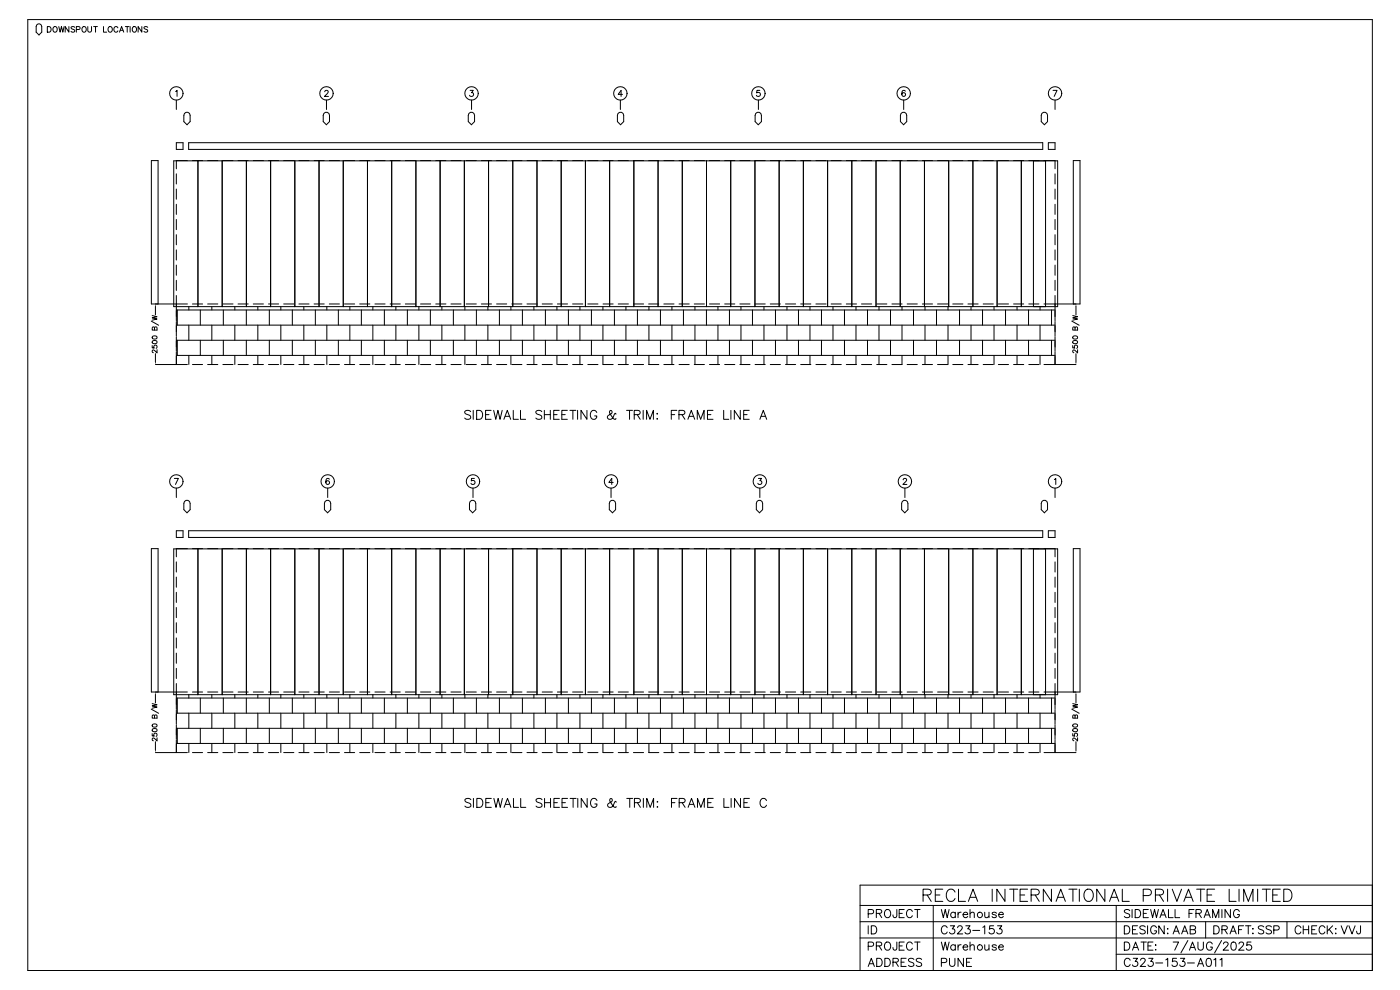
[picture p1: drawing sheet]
<svg xmlns="http://www.w3.org/2000/svg" width="420mm" height="297mm" viewBox="0 0 420 297" stroke-linecap="round" stroke-linejoin="round" font-family="sans-serif">
<g fill="none" stroke="#000" stroke-width=".3">
<path d="M8.3 5.9h403.3v285.1h-403.3zM11 7.5l.4-.3h.5l.5 .3 .1 .5v1.6l-.8 .9-.9-.9zM14.2 8h.6a.9 .9 0 0 1 .5 .8 .9 .9 0 0 1-.5 .8h-.6zM16 8.2l.2-.2a.78 .78 0 0 1 1 .8 .78 .78 0 0 1-1 .8l-.3-.6zM17.6 8l.4 1.6 .4-1.6 .4 1.6 .4-1.6M20.7 8v1.6l-1.2-1.6v1.6M22.4 8.2l-.4-.2-.7 .2 .2 .4 .9 .6v.2l-.4 .2-.7-.2M22.9 8.8h1v-.7l-1-.1v1.6M24.9 8a.78 .78 0 0 1 1 .8 .78 .78 0 0 1-1 .8l-.3-.6zM26.3 8v1.2l.5 .4 .6-.2v-1.4M28.1 8h1.1M28.6 8v1.6"/>
<path d="M31 8v1.6h1M32.7 8a.78 .78 0 0 1 1 .8 .78 .78 0 0 1-1 .8l-.3-.6zM35.4 8.4a.62 .62 0 0 0-.8-.4 .62 .62 0 0 0-.4 .6v.4a.62 .62 0 0 0 .4 .6 .62 .62 0 0 0 .8-.4M35.8 9.6l.7-1.6 .6 1.6M36.1 9.1h.8M37.6 8h1.1M38.1 8v1.6M39 8v1.6M40 8a.78 .78 0 0 1 1 .8 .78 .78 0 0 1-1 .8l-.3-.6zM42.5 8v1.6l-1.1-1.6v1.6M44.3 8.2l-.4-.2-.7 .2 .1 .4 1 .6v.2l-.4 .2-.7-.2M52.7 27.4l.4-.3v1.8"/>
<path d="M52.9 30v2.8M55.3 34l.5-.3h.6l.4 .3 .2 .6v1.9l-.9 .9-1-.9zM97.1 34l.5-.3h.6l.4 .3 .2 .6v1.9l-.9 .9-1-.9zM97.4 27.5l.3-.4 .6 .1 .1 .2-.2 .6-.9 .9h1.2M97.9 30v2.8M140.6 34l.5-.3h.6l.4 .3 .2 .6v1.9l-.9 .9-1-.9zM141 27.1h.9l-.5 .7a.6 .6 0 0 1 .5 1 .6 .6 0 0 1-1.1-.2M141.4 30v2.8M185.3 34l.5-.3h.6l.5 .3 .1 .6v1.9l-.9 .9-.9-.9zM186 30v2.8M186.7 28.3h-1.3l.9-1.2v1.8M226.6 34l.5-.3h.6l.5 .3 .1 .6v1.9l-.9 .9-.9-.9z"/>
<path d="M227.4 30v2.8M227.9 27.1h-.9l-.1 .8a.64 .64 0 0 1 1 0 .64 .64 0 0 1-.1 .9 .64 .64 0 0 1-1-.2M270.2 34l.5-.3h.6l.4 .3 .2 .6v1.9l-.9 .9-1-.9zM271 30v2.8M271.5 27.4l-.1-.2a.89 .89 0 0 0-1.1 .6 .89 .89 0 0 0 .7 1.1 .56 .56 0 0 0 .6-.5 .56 .56 0 0 0-.5-.6 .56 .56 0 0 0-.6 .5M312.4 34l.5-.3h.6l.5 .3 .2 .6v1.9l-1 .9-.9-.9zM315.8 27.1h1.2l-.9 1.8M316.4 30v2.8M52.1 48.2h265.1v43.7h-265.1zM52.9 42.8h2v2h-2zM52.9 52.1v3.1M52.9 56.7v3"/>
<path d="M56.2 48.2h-3.3v2.4M56.6 42.8h256.1v2h-256.1zM57.7 48.2h3.1M59.4 48.2v43.7M62.3 48.2h3M66.6 48.2v43.7M66.8 48.2h3.1M71.4 48.2h3M73.9 48.2v43.7M76 48.2h3M80.5 48.2h3.1M81.2 48.2v43.7"/>
<path d="M85.1 48.2h3M88.4 48.2v43.7M89.6 48.2h3.1M94.2 48.2h3M95.7 48.2v43.7M98.8 48.2h3M102.9 48.2v43.7M103.3 48.2h3.1M107.9 48.2h3M110.2 48.2v43.7M112.4 48.2h3.1M117 48.2h3"/>
<path d="M117.5 48.2v43.7M121.6 48.2h3M124.7 48.2v43.7M126.1 48.2h3.1M130.7 48.2h3M132 48.2v43.7M135.2 48.2h3.1M139.3 48.2v43.7M139.8 48.2h3M144.4 48.2h3M146.5 48.2v43.7M148.9 48.2h3.1"/>
<path d="M153.5 48.2h3M153.8 48.2v43.7M158 48.2h3.1M161 48.2v43.7M162.6 48.2h3M167.2 48.2h3M168.3 48.2v43.7M171.7 48.2h3.1M175.6 48.2v43.7M176.3 48.2h3M180.8 48.2h3.1M182.8 48.2v43.7"/>
<path d="M185.4 48.2h3M190 48.2h3M190.1 48.2v43.7M194.5 48.2h3.1M197.4 48.2v43.7M199.1 48.2h3M203.6 48.2h3.1M204.6 48.2v43.7M208.2 48.2h3M211.9 48.2v43.7M212.8 48.2h3M217.3 48.2h3.1"/>
<path d="M219.1 48.2v43.7M221.9 48.2h3M226.4 48.2v43.7M226.4 48.2h3.1M231 48.2h3M233.7 48.2v43.7M235.6 48.2h3M240.1 48.2h3.1M240.9 48.2v43.7M244.7 48.2h3M248.2 48.2v43.7M249.2 48.2h3.1"/>
<path d="M253.8 48.2h3.1M255.5 48.2v43.7M258.4 48.2h3M262.7 48.2v43.7M262.9 48.2h3.1M267.5 48.2h3M270 48.2v43.7M272 48.2h3.1M276.6 48.2h3.1M277.2 48.2v43.7M281.2 48.2h3M284.5 48.2v43.7"/>
<path d="M285.7 48.2h3.1M290.3 48.2h3M291.8 48.2v43.7M294.8 48.2h3.1M299 48.2v43.7M299.4 48.2h3.1M304 48.2h3M306.3 48.2v43.7M308.5 48.2h3.1M309.9 48.2v43.7M313.1 48.2h3.3v2.4M313.6 48.2v43.7"/>
<path d="M314.4 42.8h2v2h-2zM316.4 52.1v3.1M316.4 56.7v3M52.9 61.2v3.1M52.9 65.8v3.1M52.9 70.4v3M52.9 74.9v3.1M52.9 79.5v3M316.4 61.2v3.1M316.4 65.8v3.1M316.4 70.4v3M316.4 74.9v3.1"/>
<path d="M316.4 79.5v3M45.4 96.3l2.2 1.2M45.6 94.6l1.5 .4-1.5 .3 1.5 .4-1.5 .3M46.3 98.4l-.2-.4-.3 .1-.2 .9h1.5v-.6l-.3-.4-.4 .2-.1 .8M46.6 91.9v2.5M47.4 91.1v-42.9h-2v42.9h10.8M52.9 84v3.1M52.9 88.6v7.6M52.9 96.4v4.4M52.9 93h263.5M52.9 97.5h263.5M53.2 93v4.5"/>
<path d="M56.6 91.9v1.1M56.6 97.5v4.5M57.7 91.1h3.1M60.1 93v4.5M62.3 91.1h3M63.5 91.9v1.1M63.5 97.5v4.5M66.8 91.1h3.1M67 93v4.5M70.4 91.9v1.1M70.4 97.5v4.5M71.4 91.1h3"/>
<path d="M73.9 93v4.5M76 91.1h3M77.3 91.9v1.1M77.3 97.5v4.5M80.5 91.1h3.1M80.8 93v4.5M84.2 91.9v1.1M84.2 97.5v4.5M85.1 91.1h3M87.7 93v4.5M89.6 91.1h3.1M91.1 91.9v1.1"/>
<path d="M91.1 97.5v4.5M94.2 91.1h3M94.6 93v4.5M98 91.9v1.1M98 97.5v4.5M98.8 91.1h3M101.5 93v4.5M103.3 91.1h3.1M104.9 91.9v1.1M104.9 97.5v4.5M107.9 91.1h3M108.4 93v4.5"/>
<path d="M111.8 91.9v1.1M111.8 97.5v4.5M112.4 91.1h3.1M115.3 93v4.5M117 91.1h3M118.7 91.9v1.1M118.7 97.5v4.5M121.6 91.1h3M122.2 93v4.5M125.6 91.9v1.1M125.6 97.5v4.5M126.1 91.1h3.1"/>
<path d="M129.1 93v4.5M130.7 91.1h3M132.5 91.9v1.1M132.5 97.5v4.5M135.2 91.1h3.1M136 93v4.5M139.4 91.9v1.1M139.4 97.5v4.5M139.8 91.1h3M142.9 93v4.5M144.4 91.1h3M146.3 91.9v1.1"/>
<path d="M146.3 97.5v4.5M148.9 91.1h3.1M149.8 93v4.5M153.2 91.9v1.1M153.2 97.5v4.5M153.5 91.1h3M156.7 93v4.5M158 91.1h3.1M160.1 91.9v1.1M160.1 97.5v4.5M162.6 91.1h3M163.6 93v4.5"/>
<path d="M167 91.9v1.1M167 97.5v4.5M167.2 91.1h3M170.5 93v4.5M171.7 91.1h3.1M173.9 91.9v1.1M173.9 97.5v4.5M176.3 91.1h3M177.4 93v4.5M180.8 91.9v1.1M180.8 97.5v4.5M180.8 91.1h3.1"/>
<path d="M184.3 93v4.5M185.4 91.1h3M187.7 91.9v1.1M187.7 97.5v4.5M190 91.1h3M191.2 93v4.5M194.5 91.1h3.1M194.6 91.9v1.1M194.6 97.5v4.5M198.1 93v4.5M199.1 91.1h3M201.5 91.9v1.1"/>
<path d="M201.5 97.5v4.5M203.6 91.1h3.1M205 93v4.5M208.2 91.1h3M208.4 91.9v1.1M208.4 97.5v4.5M211.9 93v4.5M212.8 91.1h3M215.3 91.9v1.1M215.3 97.5v4.5M217.3 91.1h3.1M218.8 93v4.5"/>
<path d="M221.9 91.1h3M222.2 91.9v1.1M222.2 97.5v4.5M225.7 93v4.5M226.4 91.1h3.1M229.1 91.9v1.1M229.1 97.5v4.5M231 91.1h3M232.6 93v4.5M235.6 91.1h3M236 91.9v1.1M236 97.5v4.5"/>
<path d="M239.5 93v4.5M240.1 91.1h3.1M242.9 91.9v1.1M242.9 97.5v4.5M244.7 91.1h3M246.4 93v4.5M249.2 91.1h3.1M249.8 91.9v1.1M249.8 97.5v4.5M253.3 93v4.5M253.8 91.1h3.1M256.7 91.9v1.1"/>
<path d="M256.7 97.5v4.5M258.4 91.1h3M260.2 93v4.5M262.9 91.1h3.1M263.6 91.9v1.1M263.6 97.5v4.5M267.1 93v4.5M267.5 91.1h3M270.5 91.9v1.1M270.5 97.5v4.5M272 91.1h3.1M274 93v4.5"/>
<path d="M276.6 91.1h3.1M277.4 91.9v1.1M277.4 97.5v4.5M280.9 93v4.5M281.2 91.1h3M284.3 91.9v1.1M284.3 97.5v4.5M285.7 91.1h3.1M287.8 93v4.5M290.3 91.1h3M291.2 91.9v1.1M291.2 97.5v4.5"/>
<path d="M294.7 93v4.5M294.8 91.1h3.1M298.1 91.9v1.1M298.1 97.5v4.5M299.4 91.1h3.1M301.6 93v4.5M304 91.1h3M305 91.9v1.1M305 97.5v4.5M308.5 93v4.5M308.5 91.1h3.1M311.9 91.9v1.1"/>
<path d="M311.9 97.5v4.5M313.1 91.1h10.8v-42.9h-2v42.9M315.4 93v4.5M316.4 84v3.1M316.4 88.6v7.6M316.4 96.4v4.4M321.4 96.3l2.2 1.2M321.7 94.6l1.5 .4-1.5 .3 1.5 .4-1.5 .3M322.4 98.4l-.3-.4-.3 .1-.1 .9h1.5v-.6l-.3-.4-.4 .2-.1 .8M322.7 91.9v2.5M45.6 103.6v.7l.7 .1a.51 .51 0 0 1 0-.8 .51 .51 0 0 1 .7 .1 .51 .51 0 0 1-.2 .7M45.7 102.3a.72 .72 0 0 1 .9-.3 .72 .72 0 0 1 .4 .9 .72 .72 0 0 1-.9 .2 .72 .72 0 0 1-.4-.8z"/>
<path d="M45.7 100.9a.72 .72 0 0 1 .9-.3 .72 .72 0 0 1 .4 .9 .72 .72 0 0 1-.9 .3 .72 .72 0 0 1-.4-.9zM46.6 109.3h9.6M46.6 106v2.6M47.1 104.9v.9l-1.2-.9-.3 .6 .4 .3M52.9 101v4.3M52.9 105.5v3.8M52.9 102h263.5M52.9 106.6h263.5M53.2 102v4.6M56.6 106.6v2.7M57.7 109.3h3.1M60.1 102v4.6"/>
<path d="M62.3 109.3h3M63.5 106.6v2.7M66.8 109.3h3.1M67 102v4.6M70.4 106.6v2.7M71.4 109.3h3M73.9 102v4.6M76 109.3h3M77.3 106.6v2.7M80.5 109.3h3.1M80.8 102v4.6M84.2 106.6v2.7"/>
<path d="M85.1 109.3h3M87.7 102v4.6M89.6 109.3h3.1M91.1 106.6v2.7M94.2 109.3h3M94.6 102v4.6M98 106.6v2.7M98.8 109.3h3M101.5 102v4.6M103.3 109.3h3.1M104.9 106.6v2.7M107.9 109.3h3"/>
<path d="M108.4 102v4.6M111.8 106.6v2.7M112.4 109.3h3.1M115.3 102v4.6M117 109.3h3M118.7 106.6v2.7M121.6 109.3h3M122.2 102v4.6M125.6 106.6v2.7M126.1 109.3h3.1M129.1 102v4.6M130.7 109.3h3"/>
<path d="M132.5 106.6v2.7M135.2 109.3h3.1M136 102v4.6M139.4 106.6v2.7M139.8 109.3h3M142.9 102v4.6M144.4 109.3h3M146.3 106.6v2.7M148.9 109.3h3.1M149.8 102v4.6M153.2 106.6v2.7M153.5 109.3h3"/>
<path d="M156.7 102v4.6M158 109.3h3.1M160.1 106.6v2.7M162.6 109.3h3M163.6 102v4.6M167 106.6v2.7M167.2 109.3h3M170.5 102v4.6M171.7 109.3h3.1M173.9 106.6v2.7M176.3 109.3h3M177.4 102v4.6"/>
<path d="M180.8 106.6v2.7h3.1M184.3 102v4.6M185.4 109.3h3M187.7 106.6v2.7M190 109.3h3M191.2 102v4.6M194.5 109.3h3.1M194.6 106.6v2.7M198.1 102v4.6M199.1 109.3h3M201.5 106.6v2.7M203.6 109.3h3.1"/>
<path d="M205 102v4.6M208.2 109.3h3M208.4 106.6v2.7M211.9 102v4.6M212.8 109.3h3M215.3 106.6v2.7M217.3 109.3h3.1M218.8 102v4.6M221.9 109.3h3M222.2 106.6v2.7M225.7 102v4.6M226.4 109.3h3.1"/>
<path d="M229.1 106.6v2.7M231 109.3h3M232.6 102v4.6M235.6 109.3h3M236 106.6v2.7M239.5 102v4.6M240.1 109.3h3.1M242.9 106.6v2.7M244.7 109.3h3M246.4 102v4.6M249.2 109.3h3.1M249.8 106.6v2.7"/>
<path d="M253.3 102v4.6M253.8 109.3h3.1M256.7 106.6v2.7M258.4 109.3h3M260.2 102v4.6M262.9 109.3h3.1M263.6 106.6v2.7M267.1 102v4.6M270.5 106.6v2.7h-3M272 109.3h3.1M274 102v4.6M276.6 109.3h3.1"/>
<path d="M277.4 106.6v2.7M280.9 102v4.6M281.2 109.3h3M284.3 106.6v2.7M285.7 109.3h3.1M287.8 102v4.6M290.3 109.3h3M291.2 106.6v2.7M294.7 102v4.6M294.8 109.3h3.1M298.1 106.6v2.7M299.4 109.3h3.1"/>
<path d="M301.6 102v4.6M304 109.3h3M305 106.6v2.7M308.5 102v4.6M308.5 109.3h3.1M311.9 106.6v2.7M313.1 109.3h9.6M315.4 102v4.6M316.4 101v4.3M316.4 105.5v3.8M321.7 103.6v.7l.6 .1a.51 .51 0 0 1 0-.8 .51 .51 0 0 1 .8 .1 .51 .51 0 0 1-.2 .7M321.8 102.3a.72 .72 0 0 1 .9-.3 .72 .72 0 0 1 .4 .9 .72 .72 0 0 1-.9 .2 .72 .72 0 0 1-.4-.8z"/>
<path d="M321.8 100.9a.72 .72 0 0 1 .9-.3 .72 .72 0 0 1 .4 .9 .72 .72 0 0 1-.9 .3 .72 .72 0 0 1-.4-.9zM322.7 106v2.6M323.2 104.9v.9l-1.2-.9-.3 .6 .4 .3M141.1 123.4a1.01 1.01 0 0 0-.9-.4 1.01 1.01 0 0 0-.8 .7l.2 .4 1.3 .5 .2 .8a1.18 1.18 0 0 1-1.7 0M141.9 123.1v2.6M142.9 123.1h.9a1.43 1.43 0 0 1 1 1.3 1.43 1.43 0 0 1-1 1.3h-.9zM145.6 124.3h1M147.3 123.1h-1.7v2.6h1.7M148 123.1l.7 2.6 .6-2.6 .7 2.6 .6-2.6M151.1 125.7l1-2.6 1.1 2.6M151.5 124.8h1.3M153.9 123.1v2.6h1.6"/>
<path d="M156.1 123.1v2.6h1.5M162.5 123.4a1.01 1.01 0 0 0-1-.4 1.01 1.01 0 0 0-.8 .7l.2 .4 1.3 .5 .3 .8a1.18 1.18 0 0 1-1.8 0M163.2 124.3h1.8M163.2 123.1v2.6M165 123.1v2.6M166.1 124.3h1M167.7 123.1h-1.6v2.6h1.6M168.5 124.3h1M170.1 123.1h-1.6v2.6h1.6M170.9 123.1h1.8M171.8 123.1v2.6M173.2 123.1v2.6"/>
<path d="M176 123.1v2.6l-1.8-2.6v2.6M179 123.7a.99 .99 0 0 0-1.2-.7 .99 .99 0 0 0-.8 1.1v.6a.96 .96 0 0 0 1 1.1 .96 .96 0 0 0 1-1.1h-.7M184.7 124.2l-.1-.3-.3 .2-.4 .9a.9 .9 0 0 1-.9 .8 .9 .9 0 0 1-.8-.8l1.2-1.1a.54 .54 0 0 0-.2-.8l-.3 .1a2.24 2.24 0 0 0 1.2 2.4l.5 .1 .1-.2M187.9 123.1h1.8M188.8 123.1v2.6M190.2 124.3l1.5-.1 .3-.4-.1-.5-.6-.2h-1.1v2.6M191.1 124.3l.9 1.4M192.9 123.1v2.6M193.9 125.7v-2.6l1 2.6 1-2.6v2.6M197 124.1h.2zM197 125.6h.2zM201.3 124.3h1"/>
<path d="M203 123.1h-1.7v2.6M203.6 124.3l1.5-.1 .3-.4-.1-.5-.5-.2h-1.2v2.6M204.5 124.3l.9 1.4M206.3 125.7l1-2.6 1 2.6M206.7 124.8h1.3M209.1 125.7v-2.6l1 2.6 1-2.6v2.6M212.2 124.3h1M213.8 123.1h-1.6v2.6h1.6M217 123.1v2.6h1.6M219.2 123.1v2.6M222 123.1v2.6l-1.8-2.6v2.6M223 124.3h1"/>
<path d="M224.7 123.1h-1.7v2.6h1.7M227.9 125.7l1-2.6 1 2.6M228.3 124.8h1.2M52.3 143.5h1.2l-.9 1.8M52.9 146.4v2.8M52.9 159.1h2v2.1h-2zM55.3 150.4l.5-.4h.6l.4 .4 .2 .5v1.9l-.9 1-1-1zM56.6 159.1h256.1v2.1h-256.1zM97.5 150.4l.4-.4h.6l.5 .4 .2 .5v1.9l-1 1-.9-1zM98.3 146.4v2.8M98.7 143.7v-.2a.89 .89 0 0 0-1.1 .7 .89 .89 0 0 0 .6 1.1 .56 .56 0 0 0 .6-.6 .56 .56 0 0 0-.5-.6 .56 .56 0 0 0-.6 .6M141 150.4l.4-.4h.6l.5 .4 .2 .5v1.9l-1 1-.9-1z"/>
<path d="M141.8 146.4v2.8M142.3 143.5h-.9l-.1 .7a.64 .64 0 0 1 1 0 .64 .64 0 0 1-.1 1 .64 .64 0 0 1-1-.3M182.9 150.4l.5-.4h.6l.4 .4 .2 .5v1.9l-.9 1-1-1zM183.2 146.4v2.8M183.9 144.7h-1.3l.9-1.2v1.8M227 150.4l.5-.4h.6l.4 .4 .2 .5v1.9l-.9 1-1-1zM227.4 143.5h1l-.5 .6a.6 .6 0 0 1 .4 1 .6 .6 0 0 1-1-.2M227.9 146.4v2.8M270.6 150.4l.4-.4h.6l.5 .4 .2 .5v1.9l-1 1-.9-1zM270.9 143.9l.3-.4h.3l.4 .3-.3 .6-.8 .9h1.2M271.4 146.4v2.8M312.4 150.4l.5-.4h.6l.5 .4 .2 .5v1.9l-1 1-.9-1z"/>
<path d="M314.4 159.1h2v2.1h-2zM316.2 143.8l.4-.3v1.8M316.4 146.4v2.8M52.1 164.6h265.1v43.7h-265.1zM52.9 168.5v3M52.9 173v3.1M52.9 177.6v3.1M56.2 164.5h-3.3v2.5M57.7 164.5h3.1M59.4 164.6v43.7M62.3 164.5h3M66.6 164.6v43.7"/>
<path d="M66.8 164.5h3.1M71.4 164.5h3M73.9 164.6v43.7M76 164.5h3M80.5 164.5h3.1M81.2 164.6v43.7M85.1 164.5h3M88.4 164.6v43.7M89.6 164.5h3.1M94.2 164.5h3M95.7 164.6v43.7M98.8 164.5h3"/>
<path d="M102.9 164.6v43.7M103.3 164.5h3.1M107.9 164.5h3M110.2 164.6v43.7M112.4 164.5h3.1M117 164.5h3M117.5 164.6v43.7M121.6 164.5h3M124.7 164.6v43.7M126.1 164.5h3.1M130.7 164.5h3M132 164.6v43.7"/>
<path d="M135.2 164.5h3.1M139.3 164.6v43.7M139.8 164.5h3M144.4 164.5h3M146.5 164.6v43.7M148.9 164.5h3.1M153.5 164.5h3M153.8 164.6v43.7M158 164.5h3.1M161 164.6v43.7M162.6 164.5h3M167.2 164.5h3"/>
<path d="M168.3 164.6v43.7M171.7 164.5h3.1M175.6 164.6v43.7M176.3 164.5h3M180.8 164.5h3.1M182.8 164.6v43.7M185.4 164.5h3M190 164.5h3M190.1 164.6v43.7M194.5 164.5h3.1M197.4 164.6v43.7M199.1 164.5h3"/>
<path d="M203.6 164.5h3.1M204.6 164.6v43.7M208.2 164.5h3M211.9 164.6v43.7M212.8 164.5h3M217.3 164.5h3.1M219.1 164.6v43.7M221.9 164.5h3M226.4 164.6v43.7M226.4 164.5h3.1M231 164.5h3M233.7 164.6v43.7"/>
<path d="M235.6 164.5h3M240.1 164.5h3.1M240.9 164.6v43.7M244.7 164.5h3M248.2 164.6v43.7M249.2 164.5h3.1M253.8 164.5h3.1M255.5 164.6v43.7M258.4 164.5h3M262.7 164.6v43.7M262.9 164.5h3.1M267.5 164.5h3"/>
<path d="M270 164.6v43.7M272 164.5h3.1M276.6 164.5h3.1M277.2 164.6v43.7M281.2 164.5h3M284.5 164.6v43.7M285.7 164.5h3.1M290.3 164.5h3M291.8 164.6v43.7M294.8 164.5h3.1M299 164.6v43.7M299.4 164.5h3.1"/>
<path d="M304 164.5h3M306.3 164.6v43.7M308.5 164.5h3.1M309.9 164.6v43.7M313.1 164.5h3.3v2.5M313.6 164.6v43.7M316.4 168.5v3M316.4 173v3.1M316.4 177.6v3.1M52.9 182.2v3M52.9 186.7v3.1M52.9 191.3v3"/>
<path d="M52.9 195.8v3.1M316.4 182.2v3M316.4 186.7v3.1M316.4 191.3v3M316.4 195.8v3.1M45.4 212.6l2.2 1.3M45.6 220v.7h.7a.51 .51 0 0 1 0-.7 .51 .51 0 0 1 .7 .1 .51 .51 0 0 1-.2 .7M45.6 211l1.5 .3-1.5 .4 1.5 .3-1.5 .4M45.7 218.7a.72 .72 0 0 1 .9-.3 .72 .72 0 0 1 .4 .8 .72 .72 0 0 1-.9 .3 .72 .72 0 0 1-.4-.8zM45.7 217.3a.72 .72 0 0 1 .9-.3 .72 .72 0 0 1 .4 .8 .72 .72 0 0 1-.9 .3 .72 .72 0 0 1-.4-.8zM46.3 214.7l-.2-.3h-.3l-.2 .9h1.5v-.6l-.3-.3-.4 .1-.1 .8M46.6 208.2v2.6"/>
<path d="M47.4 207.5v-43h-2v43h10.8M52.9 200.4v3.1M52.9 205v7.6M52.9 212.8v4.3M52.9 217.3v4.4M52.9 209.3h263.5M52.9 213.9h263.5M52.9 218.4h263.5M53.2 209.3v4.6M53.2 218.4v4.5M56.6 208.3v1M56.6 213.9v4.5"/>
<path d="M57.7 207.5h3.1M60.1 209.3v4.6M60.1 218.4v4.5M62.3 207.5h3M63.5 208.3v1M63.5 213.9v4.5M66.8 207.5h3.1M67 209.3v4.6M67 218.4v4.5M70.4 208.3v1M70.4 213.9v4.5M71.4 207.5h3"/>
<path d="M73.9 209.3v4.6M73.9 218.4v4.5M76 207.5h3M77.3 208.3v1M77.3 213.9v4.5M80.5 207.5h3.1M80.8 209.3v4.6M80.8 218.4v4.5M84.2 208.3v1M84.2 213.9v4.5M85.1 207.5h3M87.7 209.3v4.6"/>
<path d="M87.7 218.4v4.5M89.6 207.5h3.1M91.1 208.3v1M91.1 213.9v4.5M94.2 207.5h3M94.6 209.3v4.6M94.6 218.4v4.5M98 208.3v1M98 213.9v4.5M98.8 207.5h3M101.5 209.3v4.6M101.5 218.4v4.5"/>
<path d="M103.3 207.5h3.1M104.9 208.3v1M104.9 213.9v4.5M107.9 207.5h3M108.4 209.3v4.6M108.4 218.4v4.5M111.8 208.3v1M111.8 213.9v4.5M112.4 207.5h3.1M115.3 209.3v4.6M115.3 218.4v4.5M117 207.5h3"/>
<path d="M118.7 208.3v1M118.7 213.9v4.5M121.6 207.5h3M122.2 209.3v4.6M122.2 218.4v4.5M125.6 208.3v1M125.6 213.9v4.5M126.1 207.5h3.1M129.1 209.3v4.6M129.1 218.4v4.5M130.7 207.5h3M132.5 208.3v1"/>
<path d="M132.5 213.9v4.5M135.2 207.5h3.1M136 209.3v4.6M136 218.4v4.5M139.4 208.3v1M139.4 213.9v4.5M139.8 207.5h3M142.9 209.3v4.6M142.9 218.4v4.5M144.4 207.5h3M146.3 208.3v1M146.3 213.9v4.5"/>
<path d="M148.9 207.5h3.1M149.8 209.3v4.6M149.8 218.4v4.5M153.2 208.3v1M153.2 213.9v4.5M153.5 207.5h3M156.7 209.3v4.6M156.7 218.4v4.5M158 207.5h3.1M160.1 208.3v1M160.1 213.9v4.5M162.6 207.5h3"/>
<path d="M163.6 209.3v4.6M163.6 218.4v4.5M167 208.3v1M167 213.9v4.5M167.2 207.5h3M170.5 209.3v4.6M170.5 218.4v4.5M171.7 207.5h3.1M173.9 208.3v1M173.9 213.9v4.5M176.3 207.5h3M177.4 209.3v4.6"/>
<path d="M177.4 218.4v4.5M180.8 208.3v1M180.8 213.9v4.5M180.8 207.5h3.1M184.3 209.3v4.6M184.3 218.4v4.5M185.4 207.5h3M187.7 208.3v1M187.7 213.9v4.5M190 207.5h3M191.2 209.3v4.6M191.2 218.4v4.5"/>
<path d="M194.5 207.5h3.1M194.6 208.3v1M194.6 213.9v4.5M198.1 209.3v4.6M198.1 218.4v4.5M199.1 207.5h3M201.5 208.3v1M201.5 213.9v4.5M203.6 207.5h3.1M205 209.3v4.6M205 218.4v4.5M208.2 207.5h3"/>
<path d="M208.4 208.3v1M208.4 213.9v4.5M211.9 209.3v4.6M211.9 218.4v4.5M212.8 207.5h3M215.3 208.3v1M215.3 213.9v4.5M217.3 207.5h3.1M218.8 209.3v4.6M218.8 218.4v4.5M221.9 207.5h3M222.2 208.3v1"/>
<path d="M222.2 213.9v4.5M225.7 209.3v4.6M225.7 218.4v4.5M226.4 207.5h3.1M229.1 208.3v1M229.1 213.9v4.5M231 207.5h3M232.6 209.3v4.6M232.6 218.4v4.5M235.6 207.5h3M236 208.3v1M236 213.9v4.5"/>
<path d="M239.5 209.3v4.6M239.5 218.4v4.5M240.1 207.5h3.1M242.9 208.3v1M242.9 213.9v4.5M244.7 207.5h3M246.4 209.3v4.6M246.4 218.4v4.5M249.2 207.5h3.1M249.8 208.3v1M249.8 213.9v4.5M253.3 209.3v4.6"/>
<path d="M253.3 218.4v4.5M253.8 207.5h3.1M256.7 208.3v1M256.7 213.9v4.5M258.4 207.5h3M260.2 209.3v4.6M260.2 218.4v4.5M262.9 207.5h3.1M263.6 208.3v1M263.6 213.9v4.5M267.1 209.3v4.6M267.1 218.4v4.5"/>
<path d="M267.5 207.5h3M270.5 208.3v1M270.5 213.9v4.5M272 207.5h3.1M274 209.3v4.6M274 218.4v4.5M276.6 207.5h3.1M277.4 208.3v1M277.4 213.9v4.5M280.9 209.3v4.6M280.9 218.4v4.5M281.2 207.5h3"/>
<path d="M284.3 208.3v1M284.3 213.9v4.5M285.7 207.5h3.1M287.8 209.3v4.6M287.8 218.4v4.5M290.3 207.5h3M291.2 208.3v1M291.2 213.9v4.5M294.7 209.3v4.6M294.7 218.4v4.5M294.8 207.5h3.1M298.1 208.3v1"/>
<path d="M298.1 213.9v4.5M299.4 207.5h3.1M301.6 209.3v4.6M301.6 218.4v4.5M304 207.5h3M305 208.3v1M305 213.9v4.5M308.5 209.3v4.6M308.5 218.4v4.5M308.5 207.5h3.1M311.9 208.3v1M311.9 213.9v4.5"/>
<path d="M313.1 207.5h10.8v-43h-2v43M315.4 209.3v4.6M315.4 218.4v4.5M316.4 200.4v3.1M316.4 205v7.6M316.4 212.8v4.3M316.4 217.3v4.4M321.4 212.6l2.2 1.3M321.7 220v.7h.6a.51 .51 0 0 1 0-.7 .51 .51 0 0 1 .8 .1 .51 .51 0 0 1-.2 .7M321.7 211l1.5 .3-1.5 .4 1.5 .3-1.5 .4M321.8 218.7a.72 .72 0 0 1 .9-.3 .72 .72 0 0 1 .4 .8 .72 .72 0 0 1-.9 .3 .72 .72 0 0 1-.4-.8zM321.8 217.3a.72 .72 0 0 1 .9-.3 .72 .72 0 0 1 .4 .8 .72 .72 0 0 1-.9 .3 .72 .72 0 0 1-.4-.8z"/>
<path d="M322.4 214.7l-.3-.3h-.3l-.1 .9h1.5v-.6l-.3-.3-.4 .1-.1 .8M322.7 208.2v2.6M46.6 225.7h9.6M46.6 222.4v2.5M47.1 221.2v1l-1.2-.9-.3 .5 .4 .3M52.9 221.9v3.8M52.9 222.9h263.5M56.6 222.9v2.8M57.7 225.7h3.1M62.3 225.7h3M63.5 222.9v2.8M66.8 225.7h3.1"/>
<path d="M70.4 222.9v2.8M71.4 225.7h3M76 225.7h3M77.3 222.9v2.8M80.5 225.7h3.1M84.2 222.9v2.8M85.1 225.7h3M89.6 225.7h3.1M91.1 222.9v2.8M94.2 225.7h3M98 222.9v2.8M98.8 225.7h3"/>
<path d="M103.3 225.7h3.1M104.9 222.9v2.8M107.9 225.7h3M111.8 222.9v2.8M112.4 225.7h3.1M117 225.7h3M118.7 222.9v2.8M121.6 225.7h3M125.6 222.9v2.8M126.1 225.7h3.1M130.7 225.7h3M132.5 222.9v2.8"/>
<path d="M135.2 225.7h3.1M139.4 222.9v2.8M139.8 225.7h3M141.2 239.8a1.01 1.01 0 0 0-1-.4 1.01 1.01 0 0 0-.8 .6l.3 .4 1.3 .5 .2 .8a1.18 1.18 0 0 1-1.8 0M142 239.4v2.7M143 239.4h.9a1.43 1.43 0 0 1 .9 1.4 1.43 1.43 0 0 1-.9 1.3h-.9zM144.4 225.7h3M146.3 222.9v2.8M147.3 239.4h-1.6v2.7h1.6M148.1 239.4l.6 2.7 .7-2.7 .6 2.7 .7-2.7M148.9 225.7h3.1M153.2 222.9v2.8"/>
<path d="M153.5 225.7h3M154 239.4v2.7h1.5M156.2 239.4v2.7h1.5M158 225.7h3.1M160.1 222.9v2.8M162.5 239.8a1.01 1.01 0 0 0-.9-.4 1.01 1.01 0 0 0-.8 .6l.2 .4 1.3 .5 .2 .8a1.18 1.18 0 0 1-1.7 0M162.6 225.7h3M163.3 239.4v2.7M165.1 239.4v2.7M167 222.9v2.8M167.2 225.7h3M167.8 239.4h-1.7v2.7h1.7"/>
<path d="M170.2 239.4h-1.7v2.7h1.7M171 239.4h1.8M171.7 225.7h3.1M171.9 239.4v2.7M173.3 239.4v2.7M173.9 222.9v2.8M176.1 239.4v2.7l-1.8-2.7v2.7M176.3 225.7h3M180.8 222.9v2.8h3.1M185.4 225.7h3M187.7 222.9v2.8M188 239.4h1.8"/>
<path d="M188.9 239.4v2.7M190 225.7h3M192.9 239.4v2.7M194.5 225.7h3.1M194.6 222.9v2.8M199.1 225.7h3M201.5 222.9v2.8M203 239.4h-1.6v2.7M203.6 225.7h3.1M208.2 225.7h3M208.4 222.9v2.8M212.8 225.7h3"/>
<path d="M213.9 239.4h-1.7v2.7h1.7M215.3 222.9v2.8M217.1 239.4v2.7h1.5M217.3 225.7h3.1M219.3 239.4v2.7M221.9 225.7h3M222.1 239.4v2.7l-1.8-2.7v2.7M222.2 222.9v2.8M224.8 239.4h-1.7v2.7h1.7M226.4 225.7h3.1M229.1 222.9v2.8M231 225.7h3"/>
<path d="M235.6 225.7h3M236 222.9v2.8M240.1 225.7h3.1M242.9 222.9v2.8M244.7 225.7h3M249.2 225.7h3.1M249.8 222.9v2.8M253.8 225.7h3.1M256.7 222.9v2.8M258.4 225.7h3M262.9 225.7h3.1M263.6 222.9v2.8"/>
<path d="M270.5 222.9v2.8h-3M272 225.7h3.1M276.6 225.7h3.1M277.4 222.9v2.8M281.2 225.7h3M284.3 222.9v2.8M285.7 225.7h3.1M290.3 225.7h3M291.2 222.9v2.8M294.8 225.7h3.1M298.1 222.9v2.8M299.4 225.7h3.1"/>
<path d="M304 225.7h3M305 222.9v2.8M308.5 225.7h3.1M311.9 222.9v2.8M313.1 225.7h9.6M316.4 221.9v3.8M322.7 222.4v2.5M323.2 221.2v1l-1.2-.9-.3 .5 .4 .3M145.7 240.7h1M151.2 242.1l1-2.7 1 2.7M151.6 241.2h1.2M163.3 240.7h1.8"/>
<path d="M166.1 240.7h1M168.5 240.7h1.1M179 240a.99 .99 0 0 0-1.1-.6 .99 .99 0 0 0-.8 1v.7a.96 .96 0 0 0 1 1 .96 .96 0 0 0 .9-1h-.6M184.8 240.6l-.3-.3-.5 1a.9 .9 0 0 1-.9 .9 .9 .9 0 0 1-.9-.9l1.3-1a.54 .54 0 0 0-.3-.9l-.2 .1a2.24 2.24 0 0 0 1.1 2.5l.5 .1 .2-.3M190.3 240.7l1.5-.1 .3-.4-.2-.5-.5-.3h-1.1v2.7M191.2 240.7l.9 1.4M194 242.1v-2.7l1 2.7 1-2.7v2.7M197 240.4h.3zM197 242h.3zM201.4 240.7h1M203.7 240.7l1.5-.1 .3-.4-.2-.5-.5-.3h-1.1v2.7M204.6 240.7l.9 1.4"/>
<path d="M206.4 242.1l1-2.7 1 2.7M206.7 241.2h1.3M209.2 242.1v-2.7l1 2.7 1-2.7v2.7M212.2 240.7h1.1M223.1 240.7h1M229.9 240a.99 .99 0 0 0-1.2-.6 .99 .99 0 0 0-.8 1v.7a.99 .99 0 0 0 .8 1 .99 .99 0 0 0 1.2-.6M257.9 276.4h153.7M257.9 271.5h153.7M260.4 274h1a.64 .64 0 0 0 .6-.6 .64 .64 0 0 0-.6-.7h-1v2.5M260.4 277.6v2.4M261.3 277.6h.8a1.3 1.3 0 0 1 .9 1.2 1.3 1.3 0 0 1-.9 1.2h-.8zM262.8 273.9l1.4-.1 .2-.4-.1-.4-.5-.3h-1v2.5"/>
<path d="M263.6 273.9l.8 1.3M265.7 272.8a1.21 1.21 0 0 1 1.5 .9 1.21 1.21 0 0 1-.8 1.5 1.27 1.27 0 0 1-1.2-.9 1.27 1.27 0 0 1 .5-1.5zM269 272.7l-.2 2.2-.3 .3-.5-.2-.2-.6M269.7 273.9h.9M271.2 272.7h-1.5v2.5h1.5M273.6 273.3a.9 .9 0 0 0-1-.6 .9 .9 0 0 0-.7 1v.5a.9 .9 0 0 0 .7 1 .9 .9 0 0 0 1-.6M274.3 272.7h1.6M275.1 272.7v2.5M276.8 268.4l2.1-.2a.85 .85 0 0 0 0-1.4l-2.1-.2v3.7M278 268.4l1.3 1.9M279.9 271.5v19.5M280.5 268.4h1.4"/>
<path d="M282.3 272.7l.6 2.5 .6-2.5 .6 2.5 .5-2.5M282.7 266.6h-2.2v3.7h2.2M284.1 278.2a.9 .9 0 0 0-1.1-.6 .9 .9 0 0 0-.7 .9v.6a.9 .9 0 0 0 .7 .9 .9 .9 0 0 0 1.1-.5M285 277.6h1.3l-.7 .9a.81 .81 0 0 1 .6 1.3 .81 .81 0 0 1-1.4-.2M286.4 267.5a1.34 1.34 0 0 0-1.5-.9 1.34 1.34 0 0 0-1.1 1.4 1.6 1.6 0 0 0 .3 1.8 1.6 1.6 0 0 0 1.8 .3l.5-.7M286.5 273.9a.78 .78 0 0 0-1.2-.1 .78 .78 0 0 0 0 1.1 .78 .78 0 0 0 1.2-.1M286.5 273.5v1.7M287.2 278.2l.5-.6 .7 .1 .2 .4-.4 .8-1.1 1.1h1.6M287.3 273.5v1.7M287.5 266.6v3.7h2M288.2 273.5a.78 .78 0 0 0-.9 .7M288.8 274.2h1.4a.75 .75 0 0 0-1-.6 .75 .75 0 0 0-.3 1.2 .74 .74 0 0 0 1.3 0"/>
<path d="M289.6 277.6h1.3l-.7 .9a.81 .81 0 0 1 .6 1.3 .81 .81 0 0 1-1.4-.2M290.4 270.3l1.4-3.7 1.4 3.7M290.9 274l.6-.5 .6 .2 .1 1.5M290.9 272.7v2.5M290.9 269.1h1.8M291.7 279h2.1M294.7 278.1l.6-.5v2.4M295.3 273.5l.1 1.5 .6 .2 .6-.5M296.6 273.5v1.7M297.6 266.6v3.7M298 277.6h-1.2l-.1 1a.86 .86 0 0 1 1.3 0 .86 .86 0 0 1-.1 1.3 .86 .86 0 0 1-1.3-.3M298.8 273.9a.74 .74 0 0 0-1.3 0l.1 .2 1.1 .4 .1 .3a.74 .74 0 0 1-1.3 0"/>
<path d="M299.2 277.6h1.2l-.7 .9a.81 .81 0 0 1 .6 1.3 .81 .81 0 0 1-1.4-.2M299.5 274.2h1.4a.75 .75 0 0 0-1.1-.6 .75 .75 0 0 0-.2 1.2 .74 .74 0 0 0 1.3 0M301.4 266.6v3.7l-2.5-3.7v3.7M302.8 266.6h2.4M304 266.6v3.7M305.9 268.4h1.4M308.2 266.6h-2.3v3.7h2.3M309.2 268.4l2.1-.2a.85 .85 0 0 0 0-1.4l-2.1-.2v3.7M310.4 268.4l1.3 1.9M315.3 266.6v3.7l-2.4-3.7v3.7M316.7 270.3l1.4-3.7 1.4 3.7M317.2 269.1h1.8"/>
<path d="M320.5 266.6h2.5M321.8 266.6v3.7M323.7 266.6v3.7M325.8 266.8a1.68 1.68 0 0 1 1.9 .6 1.68 1.68 0 0 1 0 2 1.34 1.34 0 0 1-1.5 .9 1.34 1.34 0 0 1-1.1-1.4 2.22 2.22 0 0 1 .7-2.1zM331.3 266.6v3.7l-2.4-3.7v3.7M332.7 270.3l1.4-3.7 1.4 3.7M333.3 269.1h1.7M334.7 271.5v19.5M336.6 266.6v3.7h2.1M337.2 277.6h.8a1.3 1.3 0 0 1 .8 1.2 1.3 1.3 0 0 1-.8 1.2h-.8zM338.8 273.1a.92 .92 0 0 0-.9-.4 .92 .92 0 0 0-.7 .6l.2 .4 1.2 .4 .2 .7a1.07 1.07 0 0 1-1.6 0M339.5 272.7v2.5"/>
<path d="M339.6 278.8h.9M340.4 272.7h.8a1.3 1.3 0 0 1 .9 1.2 1.3 1.3 0 0 1-.9 1.3h-.8zM341.1 277.6h-1.5v2.4h1.5M342.8 268.5h1.6a.96 .96 0 0 0 .9-.9 .96 .96 0 0 0-.9-1h-1.6v3.7M342.9 273.9h.9M343.5 278a.92 .92 0 0 0-.9-.4 .92 .92 0 0 0-.8 .6l.3 .3 1.1 .5 .3 .7a1.07 1.07 0 0 1-1.7 0M344.1 277.6v2.4M344.4 272.7h-1.5v2.5h1.5M345.1 272.7l.6 2.5 .5-2.5 .6 2.5 .6-2.5M346.5 268.4l2.1-.2a.85 .85 0 0 0 0-1.4l-2.1-.2v3.7M346.8 278.2a.9 .9 0 0 0-1-.6 .9 .9 0 0 0-.7 .9v.6a.87 .87 0 0 0 .8 1 .87 .87 0 0 0 .9-1h-.6M347.7 268.4l1.2 1.9"/>
<path d="M347.9 275.2l.9-2.5 .9 2.5M348.2 274.4h1.2M349.1 277.6v2.4l-1.6-2.4v2.4M350.2 266.6v3.7M350.2 278.4v.2zM350.2 279.8v.2zM350.4 272.7v2.5h1.4M351.6 266.6l1.3 3.7 1.4-3.7M352.2 279.2h1.1M352.4 272.7v2.5h1.4M354.7 279.2h1.2M355 270.3l1.4-3.7 1.4 3.7"/>
<path d="M355.6 269.1h1.7M356.6 273.9h.9M356.9 278.8h1.1a.64 .64 0 0 1 .6 .6 .64 .64 0 0 1-.6 .6h-1.1v-2.4h1.1l.4 .2 .1 .5-.5 .5M358.1 272.7h-1.5v2.5M358.7 273.9l1.4-.1 .2-.4-.1-.4-.5-.3h-1v2.5M358.9 266.6h2.4M359.5 273.9l.8 1.3M360.1 266.6v3.7M361.1 275.2l.9-2.5 1 2.5M361.5 274.4h1.1M361.6 276.4v4.9M362 268.4h1.4"/>
<path d="M363.7 275.2v-2.5l.9 2.5 .9-2.5v2.5M364 277.6h.8a1.3 1.3 0 0 1 .9 1.2 1.3 1.3 0 0 1-.9 1.2h-.8zM364.3 266.6h-2.3v3.7h2.3M366.4 278.8l1.4-.2 .3-.3-.1-.5-.5-.2h-1.1v2.4M366.4 272.7v2.5M367.3 278.8l.8 1.2M368.6 266.6v3.7h2.1M369 272.7v2.5l-1.6-2.5v2.5M369.2 279.2h1.2M371.4 278.8h1M371.6 266.6v3.7M371.7 273.3a.9 .9 0 0 0-1.1-.6 .9 .9 0 0 0-.7 1v.5a.87 .87 0 0 0 .9 1 .87 .87 0 0 0 .9-1h-.6"/>
<path d="M372.9 277.6h-1.5v2.4M373 270.3v-3.7l1.4 3.7 1.4-3.7v3.7M373.5 277.6h1.7M374.3 277.6v2.4M375.6 278.5h.2zM375.6 279.9h.2zM377.2 266.6v3.7M378.5 266.6h2.5M379 278a.92 .92 0 0 0-.9-.4 .92 .92 0 0 0-.7 .6l.2 .3 1.2 .5 .2 .7a1.07 1.07 0 0 1-1.6 0M379.8 266.6v3.7M381.3 278a.92 .92 0 0 0-.9-.4 .92 .92 0 0 0-.7 .6l.2 .3 1.2 .5 .2 .7a1.07 1.07 0 0 1-1.6 0M381.7 268.4h1.4"/>
<path d="M382 278.9h1a.64 .64 0 0 0 .7-.7 .64 .64 0 0 0-.7-.6h-1v2.4M383.9 266.6h-2.2v3.7h2.2M385 266.6h1.2a1.95 1.95 0 0 1 1.3 1.9 1.95 1.95 0 0 1-1.3 1.8h-1.2zM386 276.4v4.9M390.1 278.2a.9 .9 0 0 0-1-.6 .9 .9 0 0 0-.7 .9v.6a.9 .9 0 0 0 .7 .9 .9 .9 0 0 0 1-.5M390.8 278.8h1.7M390.8 277.6v2.4M392.5 277.6v2.4M393.4 278.8h.9M394.9 277.6h-1.5v2.4h1.5M397.3 278.2a.9 .9 0 0 0-1-.6 .9 .9 0 0 0-.7 .9v.6a.9 .9 0 0 0 .7 .9 .9 .9 0 0 0 1-.5M398 277.6v2.4"/>
<path d="M398.6 278.6l1.1 1.4M399.7 277.6l-1.7 1.6M400.6 278.4v.2zM400.6 279.8v.2zM402.2 277.6l.9 2.4 1-2.4M404.5 277.6l1 2.4 .9-2.4M408 277.6l-.1 2.2-.3 .2-.5-.1-.2-.7M411.6 265.4h-153.7v25.6M257.9 281.3h153.7M260.4 283.8h1a.64 .64 0 0 0 .6-.7 .64 .64 0 0 0-.6-.6h-1v2.4M260.4 289.8l.9-2.4 .9 2.4M260.7 289h1.2"/>
<path d="M262.8 283.6l1.4-.1 .2-.3-.1-.5-.5-.2h-1v2.4M262.9 287.4h.8a1.3 1.3 0 0 1 .9 1.2 1.3 1.3 0 0 1-.9 1.2h-.8zM263.6 283.6l.8 1.3M265.4 287.4h.8a1.3 1.3 0 0 1 .8 1.2 1.3 1.3 0 0 1-.8 1.2h-.8zM265.7 282.6a1.21 1.21 0 0 1 1.5 .8 1.21 1.21 0 0 1-.8 1.5 1.27 1.27 0 0 1-1.2-.9 1.27 1.27 0 0 1 .5-1.4zM267.8 288.5l1.4-.1 .2-.3-.1-.5-.5-.2h-1v2.4M268.6 288.5l.8 1.3M269 282.5l-.2 2.2-.3 .2-.5-.1-.2-.7M269.7 283.6h.9M270.2 288.5h1M271.2 282.5h-1.5v2.4h1.5M271.7 287.4h-1.5v2.4h1.5"/>
<path d="M273.6 283.1a.9 .9 0 0 0-1-.6 .9 .9 0 0 0-.7 .9v.6a.9 .9 0 0 0 .7 .9 .9 .9 0 0 0 1-.6M274.1 287.7a.92 .92 0 0 0-.9-.4 .92 .92 0 0 0-.8 .6l.3 .4 1.1 .4 .3 .7a1.07 1.07 0 0 1-1.7 0M274.3 282.5h1.6M275.1 282.5v2.4M276.4 287.7a.92 .92 0 0 0-.9-.4 .92 .92 0 0 0-.7 .6l.2 .4 1.2 .4 .2 .7a1.07 1.07 0 0 1-1.6 0M282.3 282.5l.6 2.4 .6-2.4 .6 2.4 .5-2.4M282.3 288.6h1.1a.64 .64 0 0 0 .6-.6 .64 .64 0 0 0-.6-.6h-1.1v2.4M284.8 287.4v1.7a.82 .82 0 0 0 .8 .7 .82 .82 0 0 0 .8-.7v-1.7M286.5 283.6a.78 .78 0 0 0-1.2-.1 .78 .78 0 0 0 0 1.2 .78 .78 0 0 0 1.2-.1M286.5 283.3v1.6M287.3 283.3v1.6M288.2 283.3a.78 .78 0 0 0-.9 .7"/>
<path d="M288.8 284h1.4a.75 .75 0 0 0-1-.6 .75 .75 0 0 0-.3 1.2 .74 .74 0 0 0 1.3 0M288.9 287.4v2.4l-1.6-2.4v2.4M289.9 288.5h.9M290.9 283.8l.6-.5 .6 .1 .1 1.5M290.9 282.5v2.4M291.4 287.4h-1.5v2.4h1.5M295.3 283.3l.1 1.5 .6 .1 .6-.4M296.6 283.3v1.6M298.8 283.6a.74 .74 0 0 0-1.3 0l.1 .3 1.1 .3 .1 .4a.74 .74 0 0 1-1.3 0M299.5 284h1.4a.75 .75 0 0 0-1.1-.6 .75 .75 0 0 0-.2 1.2 .74 .74 0 0 0 1.3 0M334.7 286.1h76.9M337.2 282.5h.8a1.3 1.3 0 0 1 .8 1.2 1.3 1.3 0 0 1-.8 1.2h-.8z"/>
<path d="M338.9 287.9a.9 .9 0 0 0-1-.5 .9 .9 0 0 0-.7 .9v.6a.9 .9 0 0 0 .7 .9 .9 .9 0 0 0 1-.6M339.6 284.9l.9-2.4 1 2.4M339.9 287.4h1.2l-.7 .9a.81 .81 0 0 1 .6 1.3 .81 .81 0 0 1-1.4-.3M340 284.1h1.1M342.1 287.9l.4-.5 .7 .1 .3 .3-.4 .8-1.2 1.2h1.7M342.2 282.5h1.6M343 282.5v2.4M344.3 283.6h.9M344.5 287.4h1.3l-.7 .9a.81 .81 0 0 1 .6 1.3 .81 .81 0 0 1-1.4-.3M345.8 282.5h-1.5v2.4h1.5M346.6 283.3v.2zM346.6 284.7v.2z"/>
<path d="M346.6 288.7h2.1M349.6 287.8l.6-.4v2.4M351.8 280l.9-2.4 1 2.4M351.8 282.5h1.6l-1.1 2.4M352.9 287.4h-1.2l-.1 1a.86 .86 0 0 1 1.3 0 .86 .86 0 0 1-.2 1.3 .86 .86 0 0 1-1.2-.4M354 287.4h1.3l-.7 .9a.81 .81 0 0 1 .6 1.3 .81 .81 0 0 1-1.4-.3M354.4 280l.9-2.4 .9 2.4M356.1 288.7h2.1M356.2 282l-2.1 3.7M356.7 284.9l.9-2.4 1 2.4M357 284.1h1.2M359.1 289.8l1-2.4 .9 2.4"/>
<path d="M359.3 282.5v1.7a.82 .82 0 0 0 .8 .7 .82 .82 0 0 0 .8-.7v-1.7M359.5 289h1.1M362 287.5a.79 .79 0 0 1 1.2 .3 1.23 1.23 0 0 1-.8 2 1.56 1.56 0 0 1-.4-2.3zM363.6 283.1a.9 .9 0 0 0-1.1-.6 .9 .9 0 0 0-.7 .9v.6a.87 .87 0 0 0 .9 .9 .87 .87 0 0 0 .9-.9h-.6M364 287.8l.6-.4v2.4M365.9 287.8l.5-.4v2.4M366.3 282l-2.1 3.7M366.9 283.1l.5-.6 .7 .1 .2 .3-.3 .9-1.2 1.1h1.6M368.9 280l.9-2.4 .9 2.4M369.5 282.6a.79 .79 0 0 1 1.1 .3 1.23 1.23 0 0 1-.8 2 1.56 1.56 0 0 1-.3-2.3zM371.6 283.1l.4-.6 .7 .1 .3 .3-.4 .9-1.2 1.1h1.7M375.2 282.5h-1.2l-.1 1a.86 .86 0 0 1 1.3 0 .86 .86 0 0 1-.2 1.3 .86 .86 0 0 1-1.2-.3"/>
<circle cx="52.9" cy="28" r="2.01"/>
<circle cx="97.9" cy="28" r="2.01"/>
<circle cx="141.4" cy="28" r="2.01"/>
<circle cx="186" cy="28" r="2.01"/>
<circle cx="227.4" cy="28" r="2.01"/>
<circle cx="271" cy="28" r="2.01"/>
<circle cx="316.4" cy="28" r="2.01"/>
<circle cx="52.9" cy="144.4" r="2.01"/>
<circle cx="98.3" cy="144.4" r="2.01"/>
<circle cx="141.8" cy="144.4" r="2.01"/>
<circle cx="183.2" cy="144.4" r="2.01"/>
<circle cx="227.9" cy="144.4" r="2.01"/>
<circle cx="271.4" cy="144.4" r="2.01"/>
<circle cx="316.4" cy="144.4" r="2.01"/>
<circle cx="293.9" cy="274.3" r=".81"/>
<circle cx="293.9" cy="284.1" r=".81"/>
</g>
<path d="M46.6 91.1l.1 .8h-.2zM322.7 91.1l.1 .8h-.2zM46.5 108.6h.2l-.1 .7zM322.6 108.6h.2l-.1 .7zM46.6 207.5l.1 .7h-.2zM322.7 207.5l.1 .7h-.2zM46.5 224.9h.2l-.1 .8zM322.6 224.9h.2l-.1 .8z" fill="#000"/>
</svg>
